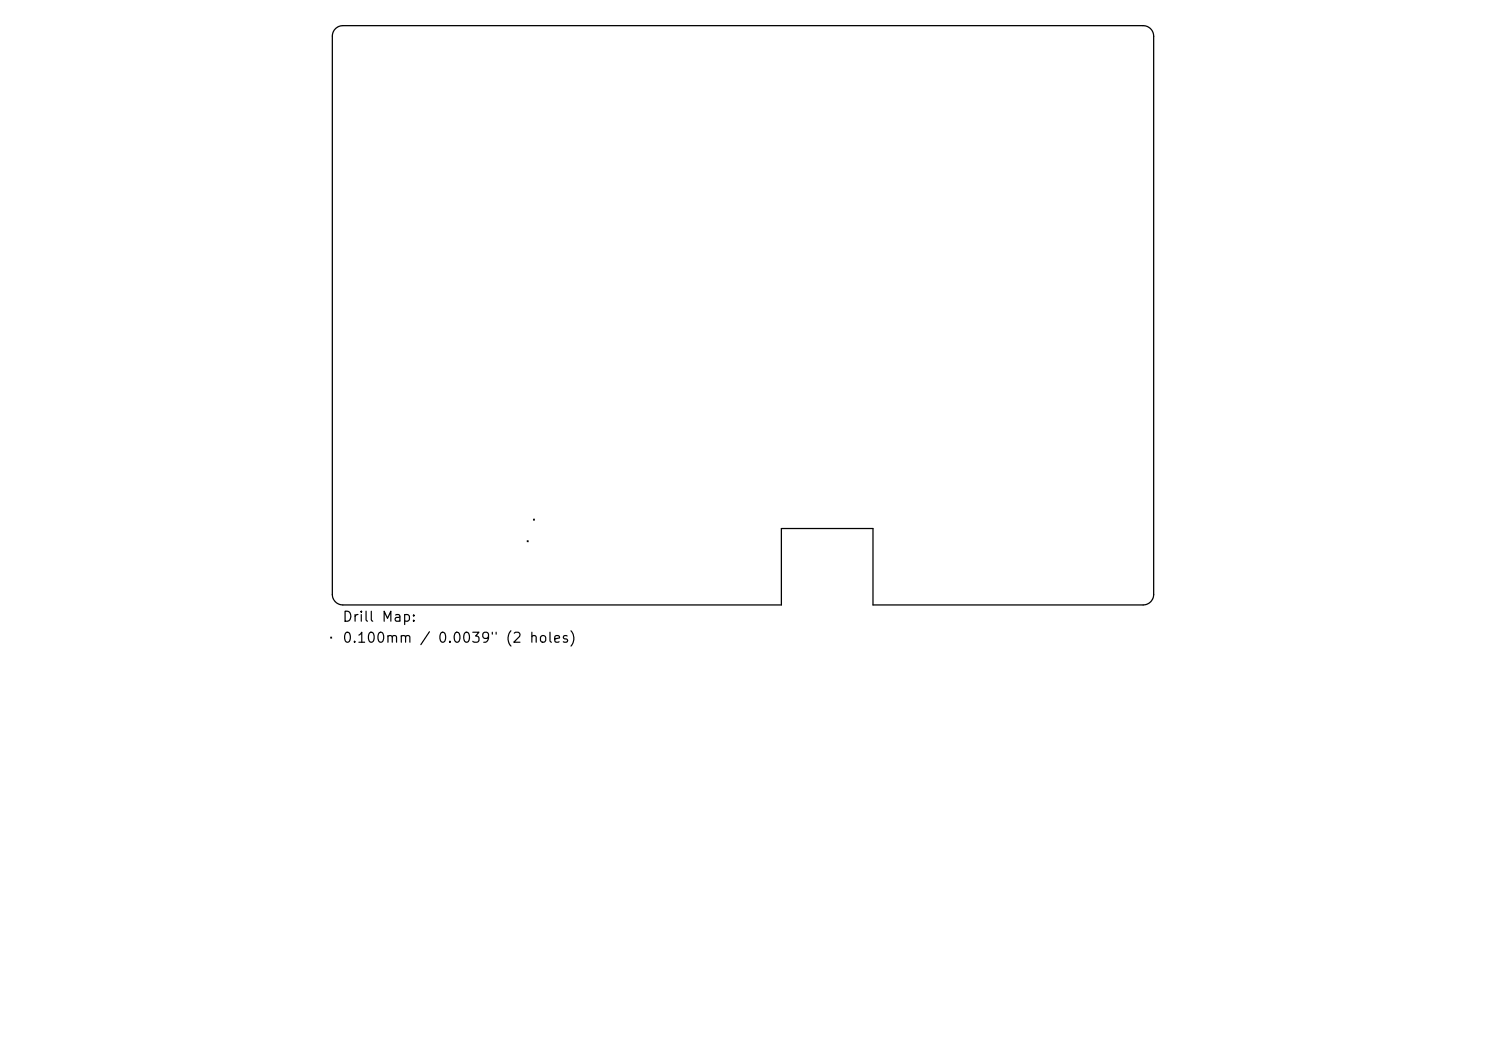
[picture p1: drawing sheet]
<svg xmlns="http://www.w3.org/2000/svg" width="297mm" height="210mm" viewBox="0 0 297 210" stroke-linecap="round" stroke-linejoin="round" font-family="sans-serif">
<defs><g id="words">
<g font-size="2">
<text x="68.3" y="124.7">Drill Map:</text>
<text x="68.3" y="128.9">0.100mm / 0.0039&quot; (2 holes)</text>
</g>
</g></defs>
<path d="M67 5.7l.6-.4 .9-.2h160a2.1 2.1 0 0 1 2.1 2.1v111.6a2.1 2.1 0 0 1-2.1 2.1h-54v-15.3h-18.3v15.3h-87.7a2.1 2.1 0 0 1-2.1-2.1v-111.6l.2-.9z" fill="none" stroke="#000" stroke-width=".25"/>
<path d="M105.4 108l.2 .3M105.6 108l-.2 .3M106.6 103.7l.2 .2M106.8 103.7l-.2 .2M66.1 127.3l.2 .2M66.3 127.3l-.2 .2" fill="none" stroke="#000" stroke-width=".21"/>
<use href="#words"/>
</svg>
